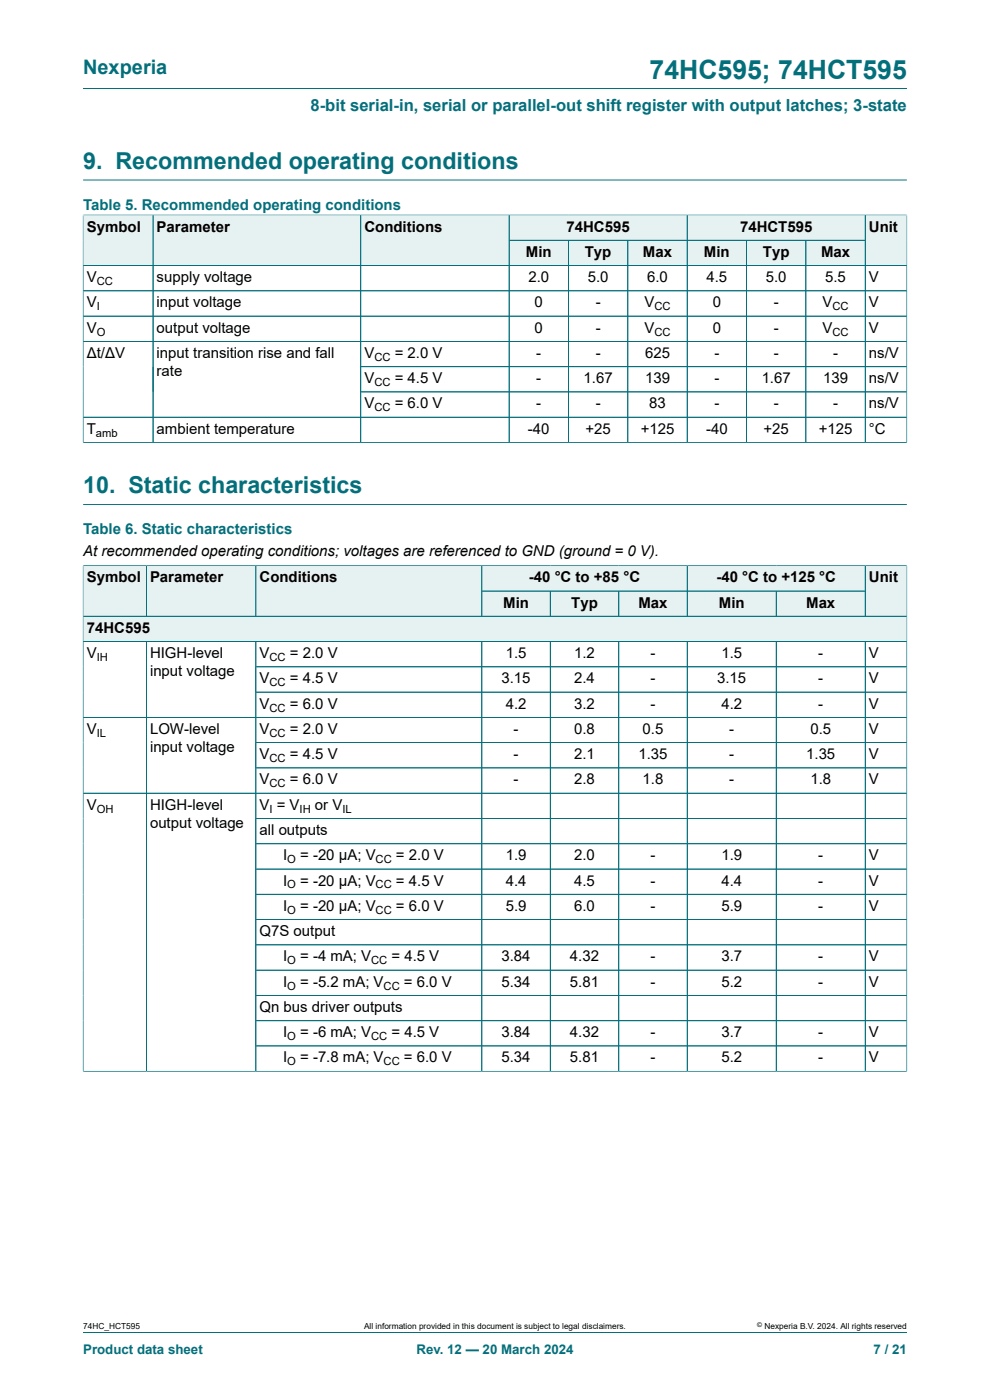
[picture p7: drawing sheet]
<svg xmlns="http://www.w3.org/2000/svg" width="210mm" height="297mm" viewBox="0 0 210 297" stroke-linecap="round" stroke-linejoin="round" font-family="sans-serif">
<defs><g id="words">
<text font-size="5.6" fill="#036f7b" x="137.8" y="16.8">74HC595; 74HCT595</text>
<g font-size="4.9" fill="#036f7b">
<text x="17.6" y="35.9">9. Recommended operating conditions</text>
<text x="17.6" y="104.7">10. Static characteristics</text>
</g>
<text font-size="4.2" fill="#036f7b" x="17.6" y="15.6">Nexperia</text>
<text font-size="3.5" fill="#036f7b" x="65.9" y="23.7">8-bit serial-in, serial or parallel-out shift register with output latches; 3-state</text>
<g font-size="3.2" fill="#036f7b">
<text x="17.6" y="44.5">Table 5. Recommended operating conditions</text>
<text x="17.6" y="113.4">Table 6. Static characteristics</text>
</g>
<g font-size="3.2">
<text x="18.4" y="49.1">Symbol</text>
<text x="33.2" y="49.1">Parameter</text>
<text x="77.3" y="49.1">Conditions</text>
<text x="120.2" y="49.1">74HC595</text>
<text x="157" y="49.1">74HCT595</text>
<text x="184.3" y="49.1">Unit</text>
<text x="18.4" y="59.8">V</text>
<text x="33.2" y="59.8">supply voltage</text>
<text x="111.6" y="54.5">Min</text>
<text x="112.1" y="59.8">2.0</text>
<text x="124.1" y="54.5">Typ</text>
<text x="124.7" y="59.8">5.0</text>
<text x="136.4" y="54.5">Max</text>
<text x="137.3" y="59.8">6.0</text>
<text x="149.3" y="54.5">Min</text>
<text x="149.9" y="59.8">4.5</text>
<text x="161.8" y="54.5">Typ</text>
<text x="162.4" y="59.8">5.0</text>
<text x="174.2" y="54.5">Max</text>
<text x="175" y="59.8">5.5</text>
<text x="184.3" y="59.8">V</text>
<text x="18.4" y="65.2">V</text>
<text x="33.2" y="65.2">input voltage</text>
<text x="113.4" y="65.2">0</text>
<text x="126.4" y="65.2">-</text>
<text x="136.7" y="65.2">V</text>
<text x="151.2" y="65.2">0</text>
<text x="164.1" y="65.2">-</text>
<text x="174.5" y="65.2">V</text>
<text x="184.3" y="65.2">V</text>
<text x="18.4" y="70.6">V</text>
<text x="33.2" y="70.6">output voltage</text>
<text x="113.4" y="70.6">0</text>
<text x="126.4" y="70.6">-</text>
<text x="136.7" y="70.6">V</text>
<text x="151.2" y="70.6">0</text>
<text x="164.1" y="70.6">-</text>
<text x="174.5" y="70.6">V</text>
<text x="184.3" y="70.6">V</text>
<text x="18.4" y="75.9">Δt/ΔV</text>
<text x="33.2" y="75.9">input transition rise and fall</text>
<text x="77.3" y="75.9">V</text>
<text x="83.7" y="75.9">= 2.0 V</text>
<text x="113.8" y="75.9">-</text>
<text x="126.4" y="75.9">-</text>
<text x="136.8" y="75.9">625</text>
<text x="151.5" y="75.9">-</text>
<text x="164.1" y="75.9">-</text>
<text x="176.7" y="75.9">-</text>
<text x="184.3" y="75.9">ns/V</text>
<text x="33.2" y="79.7">rate</text>
<text x="77.3" y="81.3">V</text>
<text x="83.7" y="81.3">= 4.5 V</text>
<text x="113.8" y="81.3">-</text>
<text x="123.8" y="81.3">1.67</text>
<text x="136.8" y="81.3">139</text>
<text x="151.5" y="81.3">-</text>
<text x="161.6" y="81.3">1.67</text>
<text x="174.6" y="81.3">139</text>
<text x="184.3" y="81.3">ns/V</text>
<text x="77.3" y="86.7">V</text>
<text x="83.7" y="86.7">= 6.0 V</text>
<text x="113.8" y="86.7">-</text>
<text x="126.4" y="86.7">-</text>
<text x="137.7" y="86.7">83</text>
<text x="151.5" y="86.7">-</text>
<text x="164.1" y="86.7">-</text>
<text x="176.7" y="86.7">-</text>
<text x="184.3" y="86.7">ns/V</text>
<text x="18.4" y="92">T</text>
<text x="33.2" y="92">ambient temperature</text>
<text x="112" y="92">-40</text>
<text x="124.2" y="92">+25</text>
<text x="135.9" y="92">+125</text>
<text x="149.8" y="92">-40</text>
<text x="162" y="92">+25</text>
<text x="173.7" y="92">+125</text>
<text x="184.3" y="92">°C</text>
<text x="17.6" y="117.9">At recommended operating conditions; voltages are referenced to GND (ground = 0 V).</text>
<text x="18.4" y="123.5">Symbol</text>
<text x="31.8" y="123.5">Parameter</text>
<text x="55.1" y="123.5">Conditions</text>
<text x="112.2" y="123.5">-40 °C to +85 °C</text>
<text x="152" y="123.5">-40 °C to +125 °C</text>
<text x="184.3" y="123.5">Unit</text>
<text x="106.7" y="128.9">Min</text>
<text x="121.2" y="128.9">Typ</text>
<text x="135.4" y="128.9">Max</text>
<text x="152.5" y="128.9">Min</text>
<text x="171" y="128.9">Max</text>
<text x="18.4" y="134.2">74HC595</text>
<text x="18.4" y="139.6">V</text>
<text x="31.8" y="139.6">HIGH-level</text>
<text x="31.8" y="143.4">input voltage</text>
<text x="55.1" y="139.6">V</text>
<text x="61.5" y="139.6">= 2.0 V</text>
<text x="107.3" y="139.6">1.5</text>
<text x="121.8" y="139.6">1.2</text>
<text x="138" y="139.6">-</text>
<text x="153" y="139.6">1.5</text>
<text x="173.6" y="139.6">-</text>
<text x="184.3" y="139.6">V</text>
<text x="55.1" y="145">V</text>
<text x="61.5" y="145">= 4.5 V</text>
<text x="106.4" y="145">3.15</text>
<text x="121.8" y="145">2.4</text>
<text x="138" y="145">-</text>
<text x="152.1" y="145">3.15</text>
<text x="173.6" y="145">-</text>
<text x="184.3" y="145">V</text>
<text x="18.4" y="155.7">V</text>
<text x="31.8" y="155.7">LOW-level</text>
<text x="55.1" y="150.3">V</text>
<text x="55.1" y="155.7">V</text>
<text x="61.5" y="150.3">= 6.0 V</text>
<text x="61.5" y="155.7">= 2.0 V</text>
<text x="107.3" y="150.3">4.2</text>
<text x="108.9" y="155.7">-</text>
<text x="121.8" y="150.3">3.2</text>
<text x="121.8" y="155.7">0.8</text>
<text x="136.3" y="155.7">0.5</text>
<text x="138" y="150.3">-</text>
<text x="153" y="150.3">4.2</text>
<text x="154.7" y="155.7">-</text>
<text x="171.9" y="155.7">0.5</text>
<text x="173.6" y="150.3">-</text>
<text x="184.3" y="150.3">V</text>
<text x="184.3" y="155.7">V</text>
<text x="31.8" y="159.5">input voltage</text>
<text x="55.1" y="161.1">V</text>
<text x="61.5" y="161.1">= 4.5 V</text>
<text x="108.9" y="161.1">-</text>
<text x="121.8" y="161.1">2.1</text>
<text x="135.4" y="161.1">1.35</text>
<text x="154.7" y="161.1">-</text>
<text x="171" y="161.1">1.35</text>
<text x="184.3" y="161.1">V</text>
<text x="55.1" y="166.4">V</text>
<text x="61.5" y="166.4">= 6.0 V</text>
<text x="108.9" y="166.4">-</text>
<text x="121.8" y="166.4">2.8</text>
<text x="136.3" y="166.4">1.8</text>
<text x="154.7" y="166.4">-</text>
<text x="171.9" y="166.4">1.8</text>
<text x="184.3" y="166.4">V</text>
<text x="18.4" y="171.8">V</text>
<text x="31.8" y="171.8">HIGH-level</text>
<text x="55.1" y="171.8">V = V</text>
<text x="66.8" y="171.8">or V</text>
<text x="31.8" y="175.6">output voltage</text>
<text x="55.1" y="177.1">all outputs</text>
<text x="60.1" y="182.5">I</text>
<text x="63.7" y="182.5">= -20 μA; V</text>
<text x="84" y="182.5">= 2.0 V</text>
<text x="107.3" y="182.5">1.9</text>
<text x="121.8" y="182.5">2.0</text>
<text x="138" y="182.5">-</text>
<text x="153" y="182.5">1.9</text>
<text x="173.6" y="182.5">-</text>
<text x="184.3" y="182.5">V</text>
<text x="60.1" y="187.9">I</text>
<text x="63.7" y="187.9">= -20 μA; V</text>
<text x="84" y="187.9">= 4.5 V</text>
<text x="107.3" y="187.9">4.4</text>
<text x="121.8" y="187.9">4.5</text>
<text x="138" y="187.9">-</text>
<text x="153" y="187.9">4.4</text>
<text x="173.6" y="187.9">-</text>
<text x="184.3" y="187.9">V</text>
<text x="60.1" y="193.2">I</text>
<text x="63.7" y="193.2">= -20 μA; V</text>
<text x="84" y="193.2">= 6.0 V</text>
<text x="107.3" y="193.2">5.9</text>
<text x="121.8" y="193.2">6.0</text>
<text x="138" y="193.2">-</text>
<text x="153" y="193.2">5.9</text>
<text x="173.6" y="193.2">-</text>
<text x="184.3" y="193.2">V</text>
<text x="55.1" y="198.6">Q7S output</text>
<text x="60.1" y="204">I</text>
<text x="63.7" y="204">= -4 mA; V</text>
<text x="83" y="204">= 4.5 V</text>
<text x="106.4" y="204">3.84</text>
<text x="120.9" y="204">4.32</text>
<text x="138" y="204">-</text>
<text x="153" y="204">3.7</text>
<text x="173.6" y="204">-</text>
<text x="184.3" y="204">V</text>
<text x="60.1" y="209.3">I</text>
<text x="63.7" y="209.3">= -5.2 mA; V</text>
<text x="85.7" y="209.3">= 6.0 V</text>
<text x="106.4" y="209.3">5.34</text>
<text x="120.9" y="209.3">5.81</text>
<text x="138" y="209.3">-</text>
<text x="153" y="209.3">5.2</text>
<text x="173.6" y="209.3">-</text>
<text x="184.3" y="209.3">V</text>
<text x="55.1" y="214.7">Qn bus driver outputs</text>
<text x="60.1" y="220">I</text>
<text x="63.7" y="220">= -6 mA; V</text>
<text x="83" y="220">= 4.5 V</text>
<text x="106.4" y="220">3.84</text>
<text x="120.9" y="220">4.32</text>
<text x="138" y="220">-</text>
<text x="153" y="220">3.7</text>
<text x="173.6" y="220">-</text>
<text x="184.3" y="220">V</text>
<text x="60.1" y="225.4">I</text>
<text x="63.7" y="225.4">= -7.8 mA; V</text>
<text x="85.7" y="225.4">= 6.0 V</text>
<text x="106.4" y="225.4">5.34</text>
<text x="120.9" y="225.4">5.81</text>
<text x="138" y="225.4">-</text>
<text x="153" y="225.4">5.2</text>
<text x="173.6" y="225.4">-</text>
<text x="184.3" y="225.4">V</text>
</g>
<g font-size="2.8" fill="#036f7b">
<text x="17.6" y="287.2">Product data sheet</text>
<text x="88.3" y="287.2">Rev. 12 — 20 March 2024</text>
<text x="185.3" y="287.2">7 / 21</text>
</g>
<g font-size="2.4">
<text x="20.5" y="60.5">CC</text>
<text x="20.5" y="65.8">I</text>
<text x="138.8" y="65.8">CC</text>
<text x="176.6" y="65.8">CC</text>
<text x="20.5" y="71.2">O</text>
<text x="138.8" y="71.2">CC</text>
<text x="176.6" y="71.2">CC</text>
<text x="79.4" y="76.5">CC</text>
<text x="79.4" y="81.9">CC</text>
<text x="79.4" y="87.3">CC</text>
<text x="20.4" y="92.6">amb</text>
<text x="20.5" y="140.2">IH</text>
<text x="57.2" y="140.2">CC</text>
<text x="57.2" y="145.6">CC</text>
<text x="57.2" y="150.9">CC</text>
<text x="20.5" y="156.3">IL</text>
<text x="57.2" y="156.3">CC</text>
<text x="57.2" y="161.7">CC</text>
<text x="57.2" y="167">CC</text>
<text x="20.5" y="172.4">OH</text>
<text x="57.2" y="172.4">I</text>
<text x="63.6" y="172.4">IH</text>
<text x="72.6" y="172.4">IL</text>
<text x="60.9" y="183.1">O</text>
<text x="79.7" y="183.1">CC</text>
<text x="60.9" y="188.5">O</text>
<text x="79.7" y="188.5">CC</text>
<text x="60.9" y="193.8">O</text>
<text x="79.7" y="193.8">CC</text>
<text x="60.9" y="204.6">O</text>
<text x="60.9" y="209.9">O</text>
<text x="78.7" y="204.6">CC</text>
<text x="81.4" y="209.9">CC</text>
<text x="60.9" y="220.7">O</text>
<text x="78.7" y="220.7">CC</text>
<text x="60.9" y="226">O</text>
<text x="81.4" y="226">CC</text>
</g>
<g font-size="1.8">
<text x="17.6" y="282">74HC_HCT595</text>
<text x="77.2" y="282">All information provided in this document is subject to legal disclaimers.</text>
<text x="162.2" y="282">Nexperia B.V. 2024. All rights reserved</text>
</g>
<text font-size="1.4" x="160.6" y="281.6">©</text>
</g></defs>
<path d="M17.6 18.8h174.8M17.6 38.2h174.8M108 45.6h37.8v5.4h-37.8z" fill="none" stroke="#036f7b" stroke-width=".21"/>
<path d="M108.1 45.7h37.6v5.2h-37.6z" fill="#e6f1f2"/>
<path d="M145.8 45.6h37.7v5.4h-37.7z" fill="none" stroke="#036f7b" stroke-width=".21"/>
<path d="M145.8 45.7h37.7v5.2h-37.7z" fill="#e6f1f2"/>
<path d="M17.6 45.5v10.8h14.9v-10.7h-14.9" fill="none" stroke="#036f7b" stroke-width=".21"/>
<path d="M17.7 45.7h14.7v10.6h-14.7z" fill="#e6f1f2"/>
<path d="M32.5 45.6h44v10.7h-44z" fill="none" stroke="#036f7b" stroke-width=".21"/>
<path d="M32.5 45.7h44v10.6h-44z" fill="#e6f1f2"/>
<path d="M76.5 45.6h31.5v10.7h-31.5z" fill="none" stroke="#036f7b" stroke-width=".21"/>
<g fill="#e6f1f2">
<path d="M76.6 45.7h31.3v10.6h-31.3z"/>
<path d="M108.1 51h12.4v5.3h-12.4z"/>
</g>
<path d="M108 51h12.6v5.3h-12.6z" fill="none" stroke="#036f7b" stroke-width=".21"/>
<path d="M120.7 51h12.4v5.3h-12.4z" fill="#e6f1f2"/>
<path d="M120.6 51h12.6v5.3h-12.6z" fill="none" stroke="#036f7b" stroke-width=".21"/>
<path d="M133.2 51h12.5v5.3h-12.5z" fill="#e6f1f2"/>
<path d="M133.2 51h12.6v5.3h-12.6z" fill="none" stroke="#036f7b" stroke-width=".21"/>
<path d="M145.8 51h12.5v5.3h-12.5z" fill="#e6f1f2"/>
<path d="M145.8 51h12.6v5.3h-12.6z" fill="none" stroke="#036f7b" stroke-width=".21"/>
<path d="M158.4 51h12.5v5.3h-12.5z" fill="#e6f1f2"/>
<path d="M158.4 51h12.5v5.3h-12.5z" fill="none" stroke="#036f7b" stroke-width=".21"/>
<path d="M171 51h12.5v5.3h-12.5z" fill="#e6f1f2"/>
<path d="M192.4 45.5v10.8h-21.5v-5.3h12.6M192.4 45.6h-8.9v10.7" fill="none" stroke="#036f7b" stroke-width=".21"/>
<path d="M183.6 45.7h8.7v10.6h-8.7z" fill="#e6f1f2"/>
<g fill="none" stroke="#036f7b" stroke-width=".21">
<path d="M17.6 56.3h174.8M17.6 45.7v48.2M17.7 45.6h174.6M32.5 45.7v48.2M76.5 45.7v48.2M108 45.7v48.2M108.1 51h75.4M120.6 51v42.9M133.2 51v42.9M145.8 45.7v48.2M158.4 51v42.9M170.9 51v42.9"/>
<path d="M183.5 45.7v48.2M192.4 45.7v48.2M17.6 61.7h174.8M17.6 67.1h174.8M17.6 72.4h174.8M76.5 77.8h115.9M17.6 93.9h174.8M17.6 88.5h174.8M76.5 83.1h115.9M17.6 107h174.8M102.2 120h43.6v5.4h-43.6z"/>
</g>
<path d="M102.3 120.1h43.4v5.2h-43.4z" fill="#e6f1f2"/>
<path d="M145.8 120h37.7v5.4h-37.7z" fill="none" stroke="#036f7b" stroke-width=".21"/>
<path d="M145.9 120.1h37.6v5.2h-37.6z" fill="#e6f1f2"/>
<path d="M17.6 119.9v10.8h13.4v-10.7h-13.4" fill="none" stroke="#036f7b" stroke-width=".21"/>
<path d="M17.7 120.1h13.3v10.6h-13.3z" fill="#e6f1f2"/>
<path d="M31 120h23.3v10.7h-23.3z" fill="none" stroke="#036f7b" stroke-width=".21"/>
<path d="M31.1 120.1h23.1v10.6h-23.1z" fill="#e6f1f2"/>
<path d="M54.3 120h47.9v10.7h-47.9z" fill="none" stroke="#036f7b" stroke-width=".21"/>
<g fill="#e6f1f2">
<path d="M54.4 120.1h47.7v10.6h-47.7z"/>
<path d="M102.3 125.4h14.4v5.3h-14.4z"/>
</g>
<path d="M102.2 125.4h14.5v5.3h-14.5z" fill="none" stroke="#036f7b" stroke-width=".21"/>
<path d="M116.8 125.4h14.4v5.3h-14.4z" fill="#e6f1f2"/>
<path d="M116.7 125.4h14.6v5.3h-14.6z" fill="none" stroke="#036f7b" stroke-width=".21"/>
<path d="M131.3 125.4h14.4v5.3h-14.4z" fill="#e6f1f2"/>
<path d="M131.3 125.4h14.5v5.3h-14.5z" fill="none" stroke="#036f7b" stroke-width=".21"/>
<path d="M145.9 125.4h18.7v5.3h-18.7z" fill="#e6f1f2"/>
<path d="M145.8 125.4h18.9v5.3h-18.9z" fill="none" stroke="#036f7b" stroke-width=".21"/>
<path d="M164.7 125.4h18.8v5.3h-18.8z" fill="#e6f1f2"/>
<path d="M192.4 119.9v10.8h-27.7v-5.3h18.8M192.4 120h-8.9v10.7" fill="none" stroke="#036f7b" stroke-width=".21"/>
<path d="M183.6 120.1h8.7v10.6h-8.7z" fill="#e6f1f2"/>
<path d="M17.6 130.7h174.8v5.4h-174.8z" fill="none" stroke="#036f7b" stroke-width=".21"/>
<path d="M17.7 130.8h174.6v5.2h-174.6z" fill="#e6f1f2"/>
<g fill="none" stroke="#036f7b" stroke-width=".21">
<path d="M17.6 136.1h174.8M17.6 120.1v107.2M17.7 120h174.6M17.7 130.7h174.6M31 120.1v10.6M31 136.1v91.2M54.3 120.1v10.6M54.3 136.1v91.2M102.2 120.1v10.6M102.2 136.1v91.2M116.7 125.4v5.3M116.7 136.1v91.2"/>
<path d="M131.3 125.4v5.3M131.3 136.1v91.2M145.8 136.1v91.2M145.8 120.1v10.6M164.7 125.4v5.3M164.7 136.1v91.2M183.5 125.4h-81.2M183.5 120.1v10.6M183.5 136.1v91.2M192.4 120.1v107.2M54.3 141.5h138.1M54.3 146.8h138.1"/>
<path d="M54.3 157.6h138.1M192.4 152.2h-174.8M17.6 168.3h174.8M54.3 162.9h138.1M54.3 173.6h138.1M54.3 179h138.1M54.3 184.4h138.1M54.3 189.7h138.1M54.3 195.1h138.1M54.3 200.4h138.1M54.3 205.8h138.1M54.3 211.2h138.1"/>
<path d="M192.4 216.5h-138.1M54.3 221.9h138.1M192.4 227.3h-174.8M17.6 282.6h174.8"/>
</g>
<use href="#words"/>
</svg>
